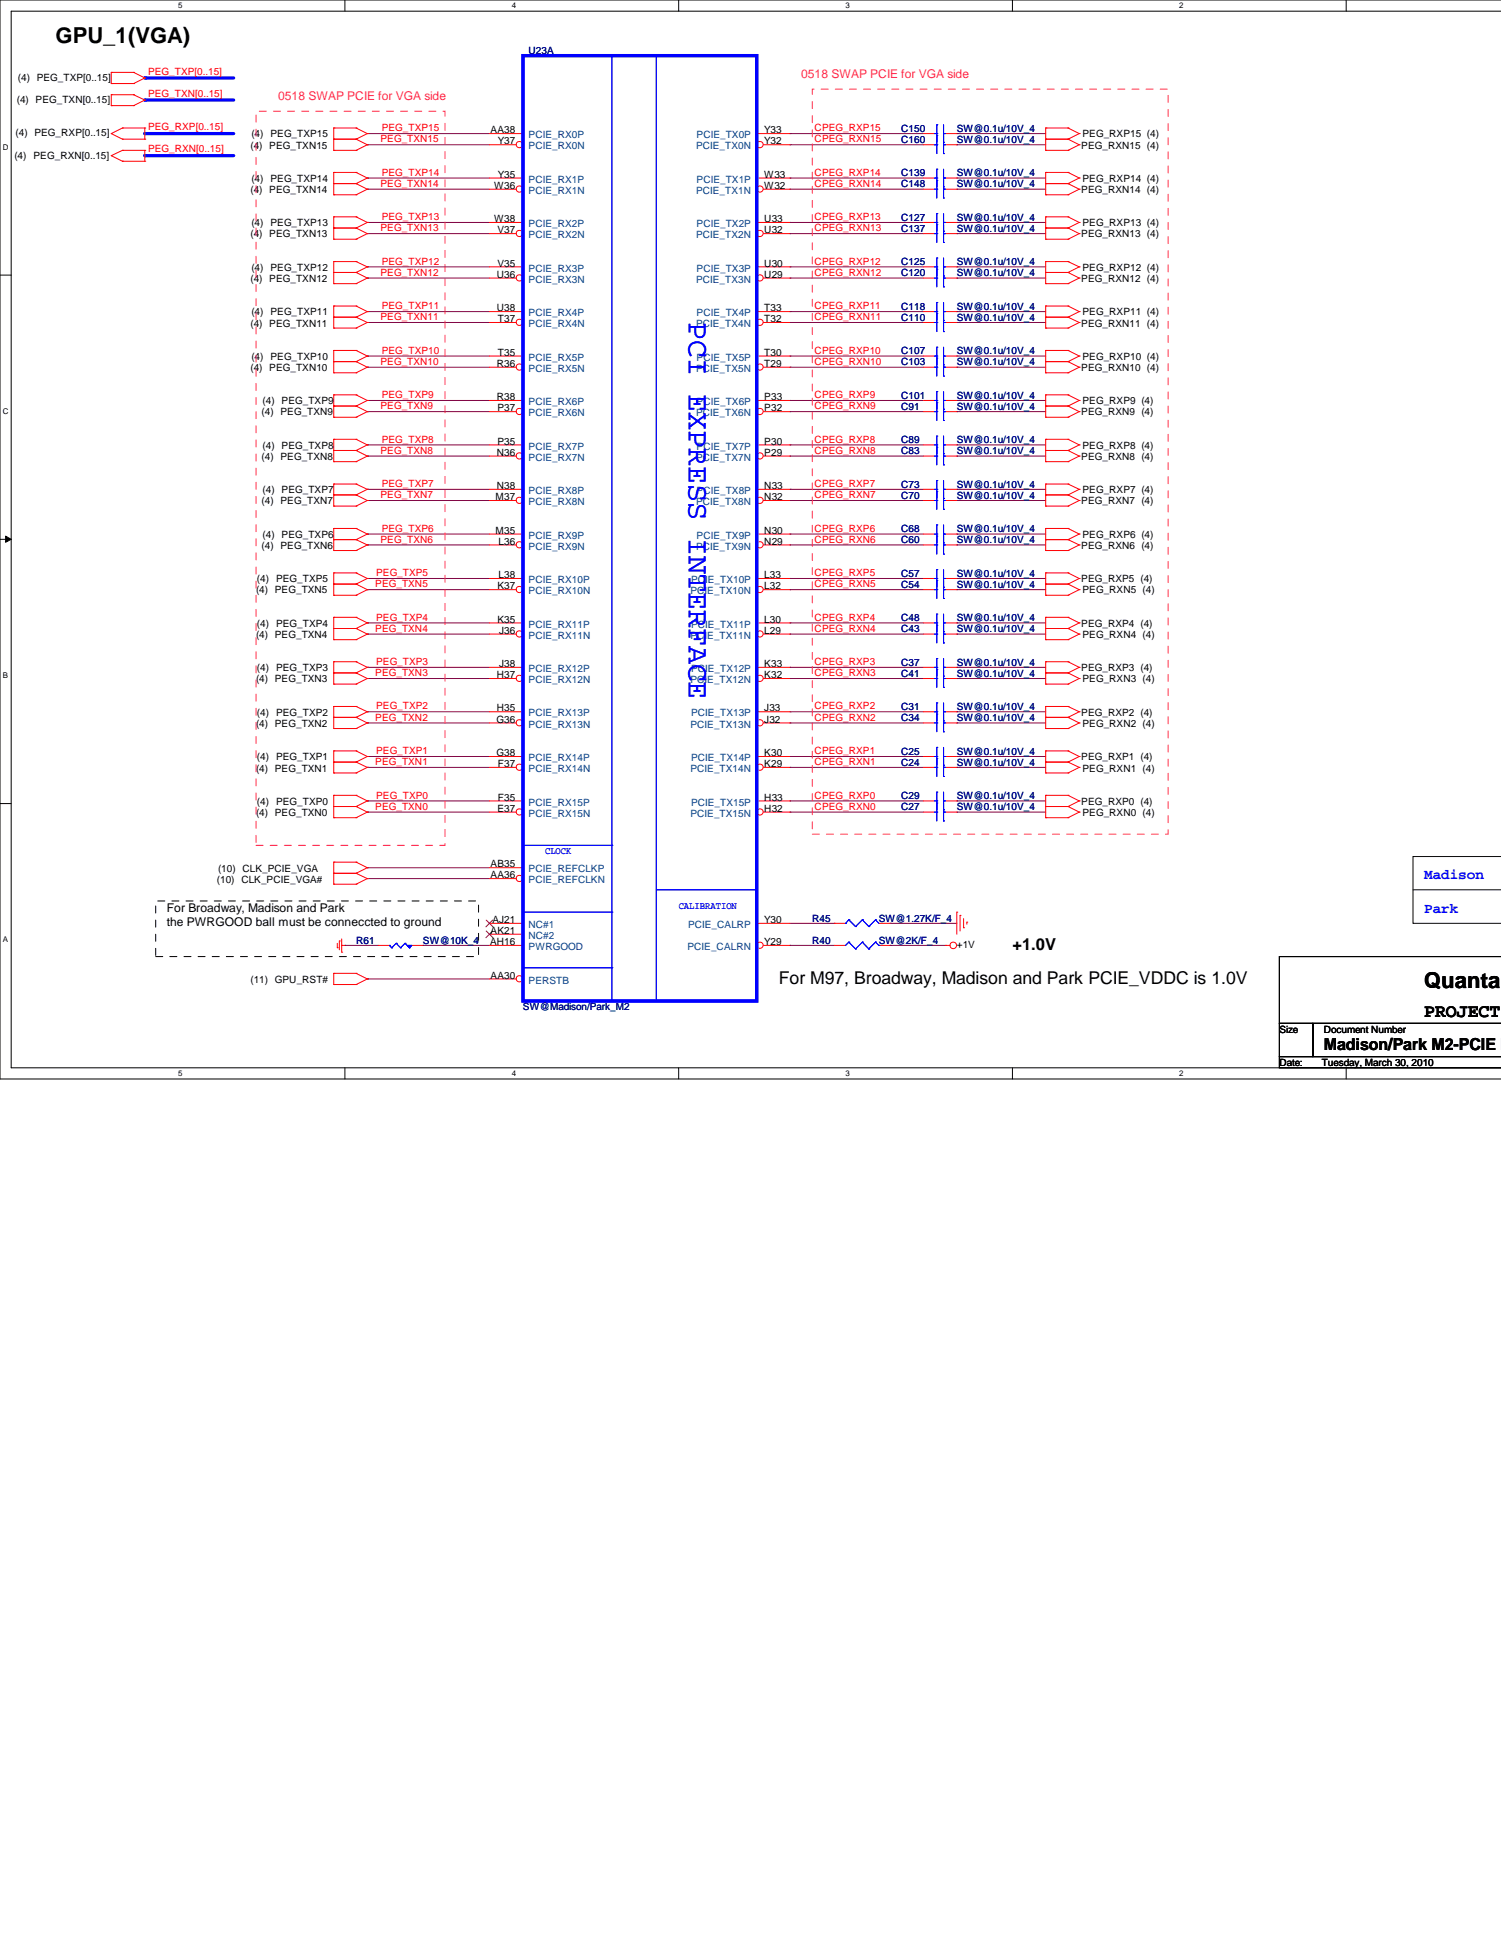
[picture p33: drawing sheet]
<svg xmlns="http://www.w3.org/2000/svg" width="216mm" height="279mm" viewBox="0 0 216 279" stroke-linecap="round" stroke-linejoin="round" font-family="sans-serif">
<defs><g id="words">
<text font-size="4.3" fill="#00f" x="99.1" y="46.4" transform="rotate(90 99.1 46.4)">PCI EXPRESS INTERFACE</text>
<g font-size="3.2">
<text x="8" y="6.2">GPU_1(VGA)</text>
<text x="204.9" y="142.2">Quanta C</text>
</g>
<text font-size="2.7" x="204.9" y="146.3">PROJECT</text>
<text font-size="2.5" x="112" y="141.5">For M97, Broadway, Madison and Park PCIE_VDDC is 1.0V</text>
<g font-size="2.4">
<text x="145.6" y="136.6">+1.0V</text>
<text x="190.4" y="151">Madison/Park M2-PCIE I/</text>
</g>
<g font-size="2.1" fill="#00f">
<text x="204.9" y="126.5">Madison</text>
<text x="204.9" y="131.3">Park</text>
</g>
<g font-size="1.7" fill="#ff0080">
<text x="115.2" y="11.2">0518 SWAP PCIE for VGA side</text>
<text x="40" y="14.4">0518 SWAP PCIE for VGA side</text>
</g>
<g font-size="1.7">
<text x="24" y="131.2">For Broadway, Madison and Park</text>
<text x="24" y="133.3">the PWRGOOD ball must be conneccted to ground</text>
</g>
<g font-size="1.4">
<text x="2.6" y="11.6">(4) PEG_TXP[0..15]</text>
<text x="2.4" y="14.8">(4) PEG_TXN[0..15]</text>
<text x="2.1" y="22.8">(4) PEG_RXN[0..15]</text>
<text x="2.2" y="19.6">(4) PEG_RXP[0..15]</text>
<text x="36" y="21.4">(4) PEG_TXN15</text>
<text x="36.2" y="19.8">(4) PEG_TXP15</text>
<text x="70.6" y="19.2">AA38</text>
<text x="71.6" y="20.8">Y37</text>
<text x="109.9" y="20.8">Y32</text>
<text x="109.9" y="19.2">Y33</text>
<text x="155.5" y="21.4">PEG_RXN15 (4)</text>
<text x="155.7" y="19.8">PEG_RXP15 (4)</text>
<text x="36" y="27.8">(4) PEG_TXN14</text>
<text x="36.2" y="26.2">(4) PEG_TXP14</text>
<text x="71.1" y="27.2">W36</text>
<text x="71.6" y="25.6">Y35</text>
<text x="109.9" y="27.2">W32</text>
<text x="109.9" y="25.6">W33</text>
<text x="155.5" y="27.8">PEG_RXN14 (4)</text>
<text x="155.7" y="26.2">PEG_RXP14 (4)</text>
<text x="36" y="34.2">(4) PEG_TXN13</text>
<text x="36.2" y="32.6">(4) PEG_TXP13</text>
<text x="71.1" y="32">W38</text>
<text x="71.5" y="33.6">V37</text>
<text x="109.9" y="33.6">U32</text>
<text x="109.9" y="32">U33</text>
<text x="155.5" y="34.2">PEG_RXN13 (4)</text>
<text x="155.7" y="32.6">PEG_RXP13 (4)</text>
<text x="36" y="40.6">(4) PEG_TXN12</text>
<text x="36.2" y="39">(4) PEG_TXP12</text>
<text x="71.5" y="40">U36</text>
<text x="71.5" y="38.4">V35</text>
<text x="109.9" y="40">U29</text>
<text x="109.9" y="38.4">U30</text>
<text x="155.5" y="40.6">PEG_RXN12 (4)</text>
<text x="155.7" y="39">PEG_RXP12 (4)</text>
<text x="36" y="47">(4) PEG_TXN11</text>
<text x="36.2" y="45.4">(4) PEG_TXP11</text>
<text x="71.5" y="44.8">U38</text>
<text x="71.6" y="46.4">T37</text>
<text x="109.9" y="46.4">T32</text>
<text x="109.9" y="44.8">T33</text>
<text x="155.5" y="47">PEG_RXN11 (4)</text>
<text x="155.7" y="45.4">PEG_RXP11 (4)</text>
<text x="36" y="53.4">(4) PEG_TXN10</text>
<text x="36.2" y="51.8">(4) PEG_TXP10</text>
<text x="71.5" y="52.8">R36</text>
<text x="71.6" y="51.2">T35</text>
<text x="109.9" y="52.8">T29</text>
<text x="109.9" y="51.2">T30</text>
<text x="155.5" y="53.4">PEG_RXN10 (4)</text>
<text x="155.7" y="51.8">PEG_RXP10 (4)</text>
<text x="37.6" y="59.8">(4) PEG_TXN9</text>
<text x="37.8" y="58.2">(4) PEG_TXP9</text>
<text x="71.5" y="57.6">R38</text>
<text x="71.5" y="59.2">P37</text>
<text x="109.9" y="59.2">P32</text>
<text x="109.9" y="57.6">P33</text>
<text x="155.5" y="59.8">PEG_RXN9 (4)</text>
<text x="155.7" y="58.2">PEG_RXP9 (4)</text>
<text x="37.8" y="64.6">(4) PEG_TXP8</text>
<text x="71.5" y="65.6">N36</text>
<text x="71.5" y="64">P35</text>
<text x="109.9" y="65.6">P29</text>
<text x="109.9" y="64">P30</text>
<text x="155.7" y="64.6">PEG_RXP8 (4)</text>
<text x="37.6" y="66.2">(4) PEG_TXN8</text>
<text x="37.8" y="71">(4) PEG_TXP7</text>
<text x="71.3" y="72">M37</text>
<text x="71.5" y="70.4">N38</text>
<text x="109.9" y="72">N32</text>
<text x="109.9" y="70.4">N33</text>
<text x="155.5" y="66.2">PEG_RXN8 (4)</text>
<text x="155.7" y="71">PEG_RXP7 (4)</text>
<text x="37.6" y="72.6">(4) PEG_TXN7</text>
<text x="37.8" y="77.4">(4) PEG_TXP6</text>
<text x="71.3" y="76.8">M35</text>
<text x="109.9" y="76.8">N30</text>
<text x="155.5" y="72.6">PEG_RXN7 (4)</text>
<text x="155.7" y="77.4">PEG_RXP6 (4)</text>
<text x="37" y="83.8">(4) PEG_TXP5</text>
<text x="37.6" y="79">(4) PEG_TXN6</text>
<text x="71.7" y="83.2">L38</text>
<text x="71.7" y="78.4">L36</text>
<text x="109.9" y="83.2">L33</text>
<text x="109.9" y="78.4">N29</text>
<text x="155.5" y="79">PEG_RXN6 (4)</text>
<text x="155.5" y="83.8">PEG_RXP5 (4)</text>
<text x="36.8" y="85.4">(4) PEG_TXN5</text>
<text x="71.5" y="84.8">K37</text>
<text x="71.5" y="89.6">K35</text>
<text x="109.9" y="84.8">L32</text>
<text x="109.9" y="89.6">L30</text>
<text x="155.7" y="85.4">PEG_RXN5 (4)</text>
<text x="36.8" y="91.8">(4) PEG_TXN4</text>
<text x="37" y="90.2">(4) PEG_TXP4</text>
<text x="71.8" y="91.2">J36</text>
<text x="71.8" y="96">J38</text>
<text x="109.9" y="91.2">L29</text>
<text x="109.9" y="96">K33</text>
<text x="155.5" y="90.2">PEG_RXP4 (4)</text>
<text x="155.7" y="91.8">PEG_RXN4 (4)</text>
<text x="36.8" y="98.2">(4) PEG_TXN3</text>
<text x="37" y="96.6">(4) PEG_TXP3</text>
<text x="71.5" y="97.6">H37</text>
<text x="109.9" y="97.6">K32</text>
<text x="155.5" y="96.6">PEG_RXP3 (4)</text>
<text x="155.7" y="98.2">PEG_RXN3 (4)</text>
<text x="36.8" y="104.6">(4) PEG_TXN2</text>
<text x="37" y="103">(4) PEG_TXP2</text>
<text x="71.4" y="104">G36</text>
<text x="71.5" y="102.4">H35</text>
<text x="109.9" y="104">J32</text>
<text x="109.9" y="102.4">J33</text>
<text x="155.5" y="103">PEG_RXP2 (4)</text>
<text x="155.7" y="104.6">PEG_RXN2 (4)</text>
<text x="36.8" y="111">(4) PEG_TXN1</text>
<text x="37" y="109.4">(4) PEG_TXP1</text>
<text x="71.4" y="108.8">G38</text>
<text x="71.6" y="110.4">F37</text>
<text x="109.9" y="110.4">K29</text>
<text x="109.9" y="108.8">K30</text>
<text x="155.5" y="109.4">PEG_RXP1 (4)</text>
<text x="155.7" y="111">PEG_RXN1 (4)</text>
<text x="36.8" y="117.4">(4) PEG_TXN0</text>
<text x="37" y="115.8">(4) PEG_TXP0</text>
<text x="71.5" y="116.8">E37</text>
<text x="71.6" y="115.2">F35</text>
<text x="109.9" y="116.8">H32</text>
<text x="109.9" y="115.2">H33</text>
<text x="155.5" y="115.8">PEG_RXP0 (4)</text>
<text x="155.7" y="117.4">PEG_RXN0 (4)</text>
<text x="31.4" y="125.4">(10) CLK_PCIE_VGA</text>
<text x="70.6" y="124.8">AB35</text>
<text x="31.2" y="127">(10) CLK_PCIE_VGA#</text>
<text x="70.6" y="126.4">AA36</text>
<text x="70.5" y="136">AH16</text>
<text x="70.6" y="134.4">AK21</text>
<text x="70.8" y="132.8">AJ21</text>
<text x="109.9" y="136">Y29</text>
<text x="109.9" y="132.8">Y30</text>
<text x="137.6" y="136.4">+1V</text>
<text x="36" y="141.4">(11) GPU_RST#</text>
<text x="70.6" y="140.8">AA30</text>
<text x="184" y="148.6">Size</text>
<text x="190.4" y="148.6">Document Number</text>
<text x="184" y="153.4">Date:</text>
<text x="190.1" y="153.4">Tuesday, March 30, 2010</text>
</g>
<g font-size="1.4" fill="#f00">
<text x="21.3" y="10.8">PEG_TXP[0..15]</text>
<text x="21.3" y="13.9">PEG_TXN[0..15]</text>
<text x="21.3" y="21.9">PEG_RXN[0..15]</text>
<text x="21.3" y="18.8">PEG_RXP[0..15]</text>
<text x="54.7" y="20.5">PEG_TXN15</text>
<text x="54.9" y="18.9">PEG_TXP15</text>
<text x="117.2" y="18.9">CPEG_RXP15</text>
<text x="117.2" y="20.5">CPEG_RXN15</text>
<text x="54.7" y="26.9">PEG_TXN14</text>
<text x="54.9" y="25.3">PEG_TXP14</text>
<text x="117.2" y="25.3">CPEG_RXP14</text>
<text x="117.2" y="26.9">CPEG_RXN14</text>
<text x="54.7" y="33.3">PEG_TXN13</text>
<text x="54.9" y="31.7">PEG_TXP13</text>
<text x="117.2" y="31.7">CPEG_RXP13</text>
<text x="117.2" y="33.3">CPEG_RXN13</text>
<text x="54.7" y="39.7">PEG_TXN12</text>
<text x="54.9" y="38.1">PEG_TXP12</text>
<text x="117.2" y="39.7">CPEG_RXN12</text>
<text x="117.2" y="38.1">CPEG_RXP12</text>
<text x="54.7" y="46.1">PEG_TXN11</text>
<text x="54.9" y="44.5">PEG_TXP11</text>
<text x="117.2" y="44.5">CPEG_RXP11</text>
<text x="117.2" y="46.1">CPEG_RXN11</text>
<text x="54.7" y="52.5">PEG_TXN10</text>
<text x="54.9" y="50.9">PEG_TXP10</text>
<text x="117.2" y="52.5">CPEG_RXN10</text>
<text x="117.2" y="50.9">CPEG_RXP10</text>
<text x="54.7" y="58.9">PEG_TXN9</text>
<text x="54.9" y="57.3">PEG_TXP9</text>
<text x="117.2" y="57.3">CPEG_RXP9</text>
<text x="117.2" y="58.9">CPEG_RXN9</text>
<text x="54.7" y="65.3">PEG_TXN8</text>
<text x="54.9" y="63.7">PEG_TXP8</text>
<text x="117.2" y="65.3">CPEG_RXN8</text>
<text x="117.2" y="63.7">CPEG_RXP8</text>
<text x="54.7" y="71.7">PEG_TXN7</text>
<text x="54.9" y="70.1">PEG_TXP7</text>
<text x="117.2" y="70.1">CPEG_RXP7</text>
<text x="117.2" y="71.7">CPEG_RXN7</text>
<text x="54.9" y="76.5">PEG_TXP6</text>
<text x="117.2" y="76.5">CPEG_RXP6</text>
<text x="54.1" y="82.9">PEG_TXP5</text>
<text x="54.7" y="78.1">PEG_TXN6</text>
<text x="117.2" y="82.9">CPEG_RXP5</text>
<text x="117.2" y="78.1">CPEG_RXN6</text>
<text x="54" y="84.5">PEG_TXN5</text>
<text x="54.1" y="89.3">PEG_TXP4</text>
<text x="117.2" y="84.5">CPEG_RXN5</text>
<text x="117.2" y="89.3">CPEG_RXP4</text>
<text x="54" y="90.9">PEG_TXN4</text>
<text x="54.1" y="95.7">PEG_TXP3</text>
<text x="117.2" y="90.9">CPEG_RXN4</text>
<text x="117.2" y="95.7">CPEG_RXP3</text>
<text x="54" y="97.3">PEG_TXN3</text>
<text x="117.2" y="97.3">CPEG_RXN3</text>
<text x="54" y="103.7">PEG_TXN2</text>
<text x="54.1" y="102.1">PEG_TXP2</text>
<text x="117.2" y="102.1">CPEG_RXP2</text>
<text x="117.2" y="103.7">CPEG_RXN2</text>
<text x="54" y="110.1">PEG_TXN1</text>
<text x="54.1" y="108.5">PEG_TXP1</text>
<text x="117.2" y="110.1">CPEG_RXN1</text>
<text x="117.2" y="108.5">CPEG_RXP1</text>
<text x="54" y="116.5">PEG_TXN0</text>
<text x="54.1" y="114.9">PEG_TXP0</text>
<text x="117.2" y="114.9">CPEG_RXP0</text>
<text x="117.2" y="116.5">CPEG_RXN0</text>
</g>
<g font-size="1.4" fill="#000080">
<text x="76" y="7.7">U23A</text>
<text x="129.6" y="20.6">C160</text>
<text x="129.6" y="19">C150</text>
<text x="137.6" y="20.6">SW@0.1u/10V_4</text>
<text x="137.6" y="19">SW@0.1u/10V_4</text>
<text x="129.6" y="25.4">C139</text>
<text x="129.6" y="27">C148</text>
<text x="137.6" y="25.4">SW@0.1u/10V_4</text>
<text x="137.6" y="27">SW@0.1u/10V_4</text>
<text x="129.6" y="33.4">C137</text>
<text x="129.6" y="31.8">C127</text>
<text x="137.6" y="33.4">SW@0.1u/10V_4</text>
<text x="137.6" y="31.8">SW@0.1u/10V_4</text>
<text x="129.6" y="38.2">C125</text>
<text x="129.6" y="39.8">C120</text>
<text x="137.6" y="38.2">SW@0.1u/10V_4</text>
<text x="137.6" y="39.8">SW@0.1u/10V_4</text>
<text x="129.6" y="46.2">C110</text>
<text x="129.6" y="44.6">C118</text>
<text x="137.6" y="46.2">SW@0.1u/10V_4</text>
<text x="137.6" y="44.6">SW@0.1u/10V_4</text>
<text x="129.6" y="52.6">C103</text>
<text x="129.6" y="51">C107</text>
<text x="137.6" y="52.6">SW@0.1u/10V_4</text>
<text x="137.6" y="51">SW@0.1u/10V_4</text>
<text x="129.6" y="57.4">C101</text>
<text x="129.6" y="59">C91</text>
<text x="137.6" y="57.4">SW@0.1u/10V_4</text>
<text x="137.6" y="59">SW@0.1u/10V_4</text>
<text x="129.6" y="63.8">C89</text>
<text x="129.6" y="65.4">C83</text>
<text x="137.6" y="63.8">SW@0.1u/10V_4</text>
<text x="137.6" y="65.4">SW@0.1u/10V_4</text>
<text x="129.6" y="70.2">C73</text>
<text x="129.6" y="71.8">C70</text>
<text x="137.6" y="70.2">SW@0.1u/10V_4</text>
<text x="137.6" y="71.8">SW@0.1u/10V_4</text>
<text x="129.6" y="76.6">C68</text>
<text x="137.6" y="76.6">SW@0.1u/10V_4</text>
<text x="129.6" y="78.2">C60</text>
<text x="129.6" y="83">C57</text>
<text x="137.6" y="78.2">SW@0.1u/10V_4</text>
<text x="137.6" y="83">SW@0.1u/10V_4</text>
<text x="129.6" y="89.4">C48</text>
<text x="129.6" y="84.6">C54</text>
<text x="137.6" y="89.4">SW@0.1u/10V_4</text>
<text x="137.6" y="84.6">SW@0.1u/10V_4</text>
<text x="129.6" y="91">C43</text>
<text x="129.6" y="95.8">C37</text>
<text x="137.6" y="91">SW@0.1u/10V_4</text>
<text x="137.6" y="95.8">SW@0.1u/10V_4</text>
<text x="129.6" y="97.4">C41</text>
<text x="137.6" y="97.4">SW@0.1u/10V_4</text>
<text x="129.6" y="103.8">C34</text>
<text x="129.6" y="102.2">C31</text>
<text x="137.6" y="103.8">SW@0.1u/10V_4</text>
<text x="137.6" y="102.2">SW@0.1u/10V_4</text>
<text x="129.6" y="108.6">C25</text>
<text x="129.6" y="110.2">C24</text>
<text x="137.6" y="108.6">SW@0.1u/10V_4</text>
<text x="137.6" y="110.2">SW@0.1u/10V_4</text>
<text x="129.6" y="116.6">C27</text>
<text x="129.6" y="115">C29</text>
<text x="137.6" y="116.6">SW@0.1u/10V_4</text>
<text x="137.6" y="115">SW@0.1u/10V_4</text>
<text x="51.2" y="135.8">R61</text>
<text x="60.8" y="135.8">SW@10K_4</text>
<text x="116.8" y="132.6">R45</text>
<text x="116.8" y="135.8">R40</text>
<text x="126.4" y="132.6">SW@1.27K/F_4</text>
<text x="126.4" y="135.8">SW@2K/F_4</text>
<text x="75.2" y="145.4">SW@Madison/Park_M2</text>
</g>
<g font-size="1.4" fill="#004080">
<text x="76" y="21.5">PCIE_RX0N</text>
<text x="76" y="19.9">PCIE_RX0P</text>
<text x="100.1" y="21.5">PCIE_TX0N</text>
<text x="100.2" y="19.9">PCIE_TX0P</text>
<text x="76" y="27.9">PCIE_RX1N</text>
<text x="76" y="26.3">PCIE_RX1P</text>
<text x="100.1" y="27.9">PCIE_TX1N</text>
<text x="100.2" y="26.3">PCIE_TX1P</text>
<text x="76" y="34.3">PCIE_RX2N</text>
<text x="76" y="32.7">PCIE_RX2P</text>
<text x="100.1" y="34.3">PCIE_TX2N</text>
<text x="100.2" y="32.7">PCIE_TX2P</text>
<text x="76" y="40.7">PCIE_RX3N</text>
<text x="76" y="39.1">PCIE_RX3P</text>
<text x="100.1" y="40.7">PCIE_TX3N</text>
<text x="100.2" y="39.1">PCIE_TX3P</text>
<text x="76" y="47.1">PCIE_RX4N</text>
<text x="76" y="45.5">PCIE_RX4P</text>
<text x="100.1" y="47.1">PCIE_TX4N</text>
<text x="100.2" y="45.5">PCIE_TX4P</text>
<text x="76" y="53.5">PCIE_RX5N</text>
<text x="76" y="51.9">PCIE_RX5P</text>
<text x="100.1" y="53.5">PCIE_TX5N</text>
<text x="100.2" y="51.9">PCIE_TX5P</text>
<text x="76" y="59.9">PCIE_RX6N</text>
<text x="76" y="58.3">PCIE_RX6P</text>
<text x="100.1" y="59.9">PCIE_TX6N</text>
<text x="100.2" y="58.3">PCIE_TX6P</text>
<text x="76" y="64.7">PCIE_RX7P</text>
<text x="100.2" y="64.7">PCIE_TX7P</text>
<text x="76" y="66.3">PCIE_RX7N</text>
<text x="76" y="71.1">PCIE_RX8P</text>
<text x="100.1" y="66.3">PCIE_TX7N</text>
<text x="100.2" y="71.1">PCIE_TX8P</text>
<text x="76" y="72.7">PCIE_RX8N</text>
<text x="76" y="77.5">PCIE_RX9P</text>
<text x="100.1" y="72.7">PCIE_TX8N</text>
<text x="100.2" y="77.5">PCIE_TX9P</text>
<text x="76" y="83.9">PCIE_RX10P</text>
<text x="76" y="79.1">PCIE_RX9N</text>
<text x="99.4" y="83.9">PCIE_TX10P</text>
<text x="100.1" y="79.1">PCIE_TX9N</text>
<text x="76" y="85.5">PCIE_RX10N</text>
<text x="99.3" y="85.5">PCIE_TX10N</text>
<text x="76" y="91.9">PCIE_RX11N</text>
<text x="76" y="90.3">PCIE_RX11P</text>
<text x="99.3" y="91.9">PCIE_TX11N</text>
<text x="99.4" y="90.3">PCIE_TX11P</text>
<text x="76" y="98.3">PCIE_RX12N</text>
<text x="76" y="96.7">PCIE_RX12P</text>
<text x="99.3" y="98.3">PCIE_TX12N</text>
<text x="99.4" y="96.7">PCIE_TX12P</text>
<text x="76" y="104.7">PCIE_RX13N</text>
<text x="76" y="103.1">PCIE_RX13P</text>
<text x="99.3" y="104.7">PCIE_TX13N</text>
<text x="99.4" y="103.1">PCIE_TX13P</text>
<text x="76" y="111.1">PCIE_RX14N</text>
<text x="76" y="109.5">PCIE_RX14P</text>
<text x="99.3" y="111.1">PCIE_TX14N</text>
<text x="99.4" y="109.5">PCIE_TX14P</text>
<text x="76" y="117.5">PCIE_RX15N</text>
<text x="76" y="115.9">PCIE_RX15P</text>
<text x="99.3" y="117.5">PCIE_TX15N</text>
<text x="99.4" y="115.9">PCIE_TX15P</text>
<text x="76" y="125.5">PCIE_REFCLKP</text>
<text x="76" y="127.1">PCIE_REFCLKN</text>
<text x="76" y="133.5">NC#1</text>
<text x="76" y="135.1">NC#2</text>
<text x="76" y="136.7">PWRGOOD</text>
<text x="98.9" y="136.7">PCIE_CALRN</text>
<text x="99" y="133.5">PCIE_CALRP</text>
<text x="76" y="141.5">PERSTB</text>
</g>
<g font-size="1.4" fill="#00f">
<text x="78.4" y="122.8">CLOCK</text>
<text x="97.6" y="130.8">CALIBRATION</text>
</g>
<g font-size="1.1">
<text x="25.6" y="1.1">5</text>
<text x="73.6" y="1.1">4</text>
<text x="121.6" y="1.1">3</text>
<text x="169.6" y="1.1">2</text>
<text x=".4" y="21.5">D</text>
<text x=".4" y="59.5">C</text>
<text x=".4" y="97.5">B</text>
<text x=".4" y="135.6">A</text>
<text x="25.6" y="154.8">5</text>
<text x="73.6" y="154.8">4</text>
<text x="121.6" y="154.8">3</text>
<text x="169.6" y="154.8">2</text>
</g>
</g></defs>
<path d="M215.9 0h-215.9v155.2h215.9M215.9 1.6h-214.3v152h214.3" fill="none" stroke="#000" stroke-width=".14"/>
<g fill="#fff">
<path d="M25.6 .2h.6v1.2h-.6z"/>
<path d="M25.6 153.8h.6v1.2h-.6z"/>
</g>
<path d="M49.6 0v1.6M49.6 153.6v1.6" fill="none" stroke="#000" stroke-width=".14"/>
<g fill="#fff">
<path d="M73.6 .2h.6v1.2h-.6z"/>
<path d="M73.6 153.8h.6v1.2h-.6z"/>
</g>
<path d="M97.6 0v1.6M97.6 153.6v1.6" fill="none" stroke="#000" stroke-width=".14"/>
<g fill="#fff">
<path d="M121.6 .2h.6v1.2h-.6z"/>
<path d="M121.6 153.8h.6v1.2h-.6z"/>
</g>
<path d="M145.6 0v1.6M145.6 153.6v1.6" fill="none" stroke="#000" stroke-width=".14"/>
<g fill="#fff">
<path d="M169.6 .2h.6v1.2h-.6z"/>
<path d="M169.6 153.8h.6v1.2h-.6z"/>
</g>
<path d="M193.6 0v1.6M193.6 153.6v1.6" fill="none" stroke="#000" stroke-width=".14"/>
<g fill="#fff">
<path d="M.4 20.6h.8v1.2h-.8z"/>
<path d="M.4 58.5h.8v1.2h-.8z"/>
</g>
<path d="M0 39.6h1.6" fill="none" stroke="#000" stroke-width=".14"/>
<path d="M.4 96.6h.7v1.1h-.7z" fill="#fff"/>
<path d="M0 77.6h1.6M.8 77.1l.8 .5-.8 .4z" fill="none" stroke="#000" stroke-width=".14"/>
<path d="M.8 77.1l.8 .5-.8 .4z" fill="#000"/>
<path d="M.4 134.6h.7v1.2h-.7z" fill="#fff"/>
<path d="M0 115.6h1.6" fill="none" stroke="#000" stroke-width=".14"/>
<g fill="none" stroke="#800040" stroke-width=".14">
<path d="M52.8 19.2h.1M52.8 19.2h17.6M137.6 19.2h.1M137.6 19.2h12.8M52.8 20.8h.1M52.8 32h.1M52.8 33.6h.1M52.8 25.6h.1M52.8 27.2h.1M52.8 38.4h.1M52.8 20.8h17.6M52.8 32h17.6"/>
<path d="M52.8 33.6h17.6M52.8 25.6h17.6M52.8 27.2h17.6M52.8 38.4h17.6M137.6 20.8h.1M137.6 27.2h.1M137.6 25.6h.1M137.6 33.6h.1M137.6 32h.1M137.6 38.4h.1M137.6 20.8h12.8M137.6 32h12.8"/>
<path d="M137.6 33.6h12.8M137.6 25.6h12.8M137.6 27.2h12.8M137.6 38.4h12.8M52.8 51.2h.1M52.8 57.6h.1M52.8 46.4h.1M52.8 40h.1M52.8 52.8h.1M52.8 59.2h.1M52.8 44.8h.1M52.8 51.2h17.6"/>
<path d="M52.8 57.6h17.6M52.8 46.4h17.6M52.8 40h17.6M52.8 52.8h17.6M52.8 59.2h17.6M52.8 44.8h17.6M137.6 40h.1M137.6 46.4h.1M137.6 44.8h.1M137.6 59.2h.1M137.6 52.8h.1M137.6 57.6h.1"/>
<path d="M137.6 51.2h.1M137.6 51.2h12.8M137.6 57.6h12.8M137.6 46.4h12.8M137.6 40h12.8M137.6 52.8h12.8M137.6 59.2h12.8M137.6 44.8h12.8M52.8 70.4h.1M52.8 76.8h.1M52.8 72h.1M52.8 65.6h.1"/>
<path d="M52.8 64h.1M52.8 78.4h.1M52.8 70.4h17.6M52.8 76.8h17.6M52.8 72h17.6M52.8 65.6h17.6M52.8 64h17.6M52.8 78.4h17.6M137.6 65.6h.1M137.6 64h.1M137.6 72h.1M137.6 70.4h.1"/>
<path d="M137.6 78.4h.1M137.6 76.8h.1M137.6 70.4h12.8M137.6 76.8h12.8M137.6 72h12.8M137.6 65.6h12.8M137.6 64h12.8M137.6 78.4h12.8M52.8 97.6h.1M52.8 91.2h.1M52.8 83.2h.1M52.8 84.8h.1"/>
<path d="M52.8 96h.1M52.8 89.6h.1M52.8 97.6h17.6M52.8 91.2h17.6M52.8 83.2h17.6M52.8 84.8h17.6M52.8 96h17.6M52.8 89.6h17.6M137.6 91.2h.1M137.6 84.8h.1M137.6 97.6h.1M137.6 83.2h.1"/>
<path d="M137.6 96h.1M137.6 89.6h.1M137.6 97.6h12.8M137.6 91.2h12.8M137.6 83.2h12.8M137.6 84.8h12.8M137.6 96h12.8M137.6 89.6h12.8M52.8 104h.1M52.8 115.2h.1M52.8 110.4h.1M52.8 102.4h.1"/>
<path d="M52.8 108.8h.1M52.8 116.8h.1M52.8 104h17.6M52.8 115.2h17.6M52.8 110.4h17.6M52.8 102.4h17.6M52.8 108.8h17.6M52.8 116.8h17.6M137.6 108.8h.1M137.6 102.4h.1M137.6 104h.1M137.6 116.8h.1"/>
<path d="M137.6 110.4h.1M137.6 115.2h.1M137.6 104h12.8M137.6 115.2h12.8M137.6 110.4h12.8M137.6 102.4h12.8M137.6 108.8h12.8M137.6 116.8h12.8"/>
</g>
<path d="M20.8 11.2h12.8" fill="none" stroke="#00f" stroke-width=".47"/>
<circle cx="20.8" cy="11.2" r=".23" fill="#00f"/>
<path d="M20.8 14.4h12.8" fill="none" stroke="#00f" stroke-width=".47"/>
<circle cx="20.8" cy="14.4" r=".23" fill="#00f"/>
<path d="M20.8 22.4h12.8" fill="none" stroke="#00f" stroke-width=".47"/>
<circle cx="20.8" cy="22.4" r=".23" fill="#00f"/>
<path d="M20.8 19.2h12.8" fill="none" stroke="#00f" stroke-width=".47"/>
<circle cx="20.8" cy="19.2" r=".23" fill="#00f"/>
<g fill="none" stroke="#800040" stroke-width=".14">
<path d="M113.6 19.2h.1M113.6 19.2h19.2M113.6 20.8h.1M113.6 25.6h.1M113.6 27.2h.1M113.6 32h.1M113.6 33.6h.1M113.6 38.4h.1M113.6 20.8h19.2M113.6 25.6h19.2M113.6 27.2h19.2M113.6 32h19.2"/>
<path d="M113.6 33.6h19.2M113.6 38.4h19.2M113.6 40h.1M113.6 44.8h.1M113.6 46.4h.1M113.6 57.6h.1M113.6 59.2h.1M113.6 52.8h.1M113.6 51.2h.1M113.6 40h19.2M113.6 44.8h19.2M113.6 46.4h19.2"/>
<path d="M113.6 57.6h19.2M113.6 59.2h19.2M113.6 52.8h19.2M113.6 51.2h19.2M113.6 65.6h.1M113.6 64h.1M113.6 70.4h.1M113.6 72h.1M113.6 78.4h.1M113.6 76.8h.1M113.6 65.6h19.2M113.6 64h19.2"/>
<path d="M113.6 70.4h19.2M113.6 72h19.2M113.6 78.4h19.2M113.6 76.8h19.2M113.6 91.2h.1M113.6 83.2h.1M113.6 97.6h.1M113.6 84.8h.1M113.6 96h.1M113.6 89.6h.1M113.6 91.2h19.2M113.6 83.2h19.2"/>
<path d="M113.6 97.6h19.2M113.6 84.8h19.2M113.6 96h19.2M113.6 89.6h19.2M113.6 115.2h.1M113.6 110.4h.1M113.6 116.8h.1M113.6 102.4h.1M113.6 108.8h.1M113.6 104h.1M113.6 115.2h19.2M113.6 110.4h19.2"/>
<path d="M113.6 116.8h19.2M113.6 102.4h19.2M113.6 108.8h19.2M113.6 104h19.2M49.6 136h.1M49.6 136h4.8M52.8 124.8h.1M52.8 126.4h.1M52.8 124.8h17.6M52.8 126.4h17.6M60.8 136h.1M60.8 136h9.6"/>
<path d="M113.6 136h.1M113.6 136h6.4M113.6 132.8h6.4M120 132.8h.1M128 132.8h.1M128 136h.1M128 136h8M128 132.8h9.6M52.8 140.8h.1M52.8 140.8h17.6"/>
</g>
<g fill="none" stroke="#f00" stroke-width=".14">
<path d="M16 10.4h.1M16 12h.1M16 13.6h.1M16 15.2h.1M16 19.2h.1M16 12h3.2M16 10.4h3.2M16 10.4v1.6M16 13.6v1.6M16 15.2h3.2M16 13.6h3.2M16 19.2l1.6 .8"/>
<path d="M17.6 18.4h.1M17.6 18.4h3.2M17.6 18.4l-1.6 .8M19.2 12h.1M19.2 10.4h.1M19.2 15.2h.1M19.2 13.6h.1M19.2 10.4l1.6 .8M19.2 13.6l1.6 .8M20.8 11.2h.1M20.8 14.4h.1M20.8 18.4h.1"/>
<path d="M20.8 11.2l-1.6 .8M20.8 14.4l-1.6 .8M20.8 18.4v1.6M48 18.4h.1M48 18.4v3.2M48 18.4h3.2M51.2 18.4h.1M51.2 18.4l1.6 .8M52.8 19.2h.1M52.8 19.2l-1.6 .8M132.8 19.2h1.6M136 19.2h1.6"/>
<path d="M150.4 18.4h.1M150.4 18.4h3.2M150.4 18.4v3.2M153.6 18.4h.1M153.6 18.4l1.6 .8M155.2 19.2h.1M155.2 19.2l-1.6 .8M16 22.4h.1M16 22.4l1.6 .8M17.6 20h.1M17.6 23.2h.1M17.6 21.6h.1"/>
<path d="M17.6 20h3.2M17.6 21.6h3.2M17.6 23.2h3.2M17.6 21.6l-1.6 .8M20.8 20h.1M20.8 23.2h.1M20.8 21.6h.1M20.8 21.6v1.6M48 32.8h.1M48 34.4h.1M48 39.2h.1M48 20h.1"/>
<path d="M48 24.8h.1M48 26.4h.1M48 37.6h.1M48 31.2h.1M48 28h.1M48 21.6h.1M48 24.8v3.2M48 31.2v3.2M48 37.6v3.2M48 34.4h3.2M48 32.8h3.2M48 39.2h3.2"/>
<path d="M48 20h3.2M48 26.4h3.2M48 24.8h3.2M48 37.6h3.2M48 31.2h3.2M48 28h3.2M48 21.6h3.2M51.2 34.4h.1M51.2 32.8h.1M51.2 39.2h.1M51.2 20h.1M51.2 26.4h.1"/>
<path d="M51.2 24.8h.1M51.2 37.6h.1M51.2 31.2h.1M51.2 28h.1M51.2 21.6h.1M51.2 32.8l1.6 .8M51.2 39.2l1.6 .8M51.2 24.8l1.6 .8M51.2 37.6l1.6 .8M51.2 31.2l1.6 .8M51.2 26.4l1.6 .8M51.2 20l1.6 .8"/>
<path d="M52.8 33.6h.1M52.8 25.6h.1M52.8 38.4h.1M52.8 32h.1M52.8 27.2h.1M52.8 20.8h.1M52.8 33.6l-1.6 .8M52.8 25.6l-1.6 .8M52.8 38.4l-1.6 .8M52.8 32l-1.6 .8M52.8 27.2l-1.6 .8M52.8 20.8l-1.6 .8"/>
<path d="M132.8 20.8h1.6M132.8 38.4h1.6M136 20.8h1.6M136 38.4h1.6M150.4 26.4h.1M150.4 28h.1M150.4 37.6h.1M150.4 39.2h.1M150.4 31.2h.1M150.4 32.8h.1M150.4 34.4h.1M150.4 20h.1"/>
<path d="M150.4 21.6h.1M150.4 24.8h.1M150.4 34.4h3.2M150.4 32.8h3.2M150.4 39.2h3.2M150.4 20h3.2M150.4 26.4h3.2M150.4 24.8h3.2M150.4 37.6h3.2M150.4 31.2h3.2M150.4 28h3.2M150.4 21.6h3.2"/>
<path d="M150.4 24.8v3.2M150.4 31.2v3.2M150.4 37.6v3.2M153.6 26.4h.1M153.6 28h.1M153.6 37.6h.1M153.6 39.2h.1M153.6 31.2h.1M153.6 32.8h.1M153.6 34.4h.1M153.6 20h.1M153.6 21.6h.1"/>
<path d="M153.6 24.8h.1M153.6 26.4l1.6 .8M153.6 37.6l1.6 .8M153.6 39.2l1.6 .8M153.6 31.2l1.6 .8M153.6 32.8l1.6 .8M153.6 20l1.6 .8M153.6 24.8l1.6 .8M155.2 27.2h.1M155.2 38.4h.1M155.2 32h.1M155.2 33.6h.1"/>
<path d="M155.2 20.8h.1M155.2 25.6h.1M155.2 27.2l-1.6 .8M155.2 38.4l-1.6 .8M155.2 32l-1.6 .8M155.2 33.6l-1.6 .8M155.2 20.8l-1.6 .8M155.2 25.6l-1.6 .8M48 50.4h.1M48 52h.1M48 40.8h.1M48 56.8h.1"/>
<path d="M48 58.4h.1M48 53.6h.1M48 45.6h.1M48 47.2h.1M48 44h.1M48 52h3.2M48 50.4h3.2M48 44v3.2M48 50.4v3.2M48 56.8v3.2M48 40.8h3.2M48 58.4h3.2"/>
<path d="M48 56.8h3.2M48 53.6h3.2M48 47.2h3.2M48 45.6h3.2M48 44h3.2M51.2 52h.1M51.2 50.4h.1M51.2 40.8h.1M51.2 58.4h.1M51.2 56.8h.1M51.2 53.6h.1M51.2 47.2h.1"/>
<path d="M51.2 45.6h.1M51.2 44h.1M51.2 50.4l1.6 .8M51.2 56.8l1.6 .8M51.2 52l1.6 .8M51.2 58.4l1.6 .8M51.2 45.6l1.6 .8M51.2 44l1.6 .8M52.8 51.2h.1M52.8 40h.1M52.8 57.6h.1M52.8 52.8h.1"/>
<path d="M52.8 59.2h.1M52.8 46.4h.1M52.8 44.8h.1M52.8 51.2l-1.6 .8M52.8 40l-1.6 .8M52.8 57.6l-1.6 .8M52.8 52.8l-1.6 .8M52.8 59.2l-1.6 .8M52.8 46.4l-1.6 .8M52.8 44.8l-1.6 .8M132.8 40h1.6M136 40h1.6"/>
<path d="M150.4 50.4h.1M150.4 52h.1M150.4 58.4h.1M150.4 40.8h.1M150.4 53.6h.1M150.4 44h.1M150.4 45.6h.1M150.4 56.8h.1M150.4 47.2h.1M150.4 52h3.2M150.4 50.4h3.2M150.4 40.8h3.2"/>
<path d="M150.4 58.4h3.2M150.4 56.8h3.2M150.4 53.6h3.2M150.4 47.2h3.2M150.4 45.6h3.2M150.4 44h3.2M150.4 44v3.2M150.4 50.4v3.2M150.4 56.8v3.2M153.6 50.4h.1M153.6 52h.1M153.6 58.4h.1"/>
<path d="M153.6 40.8h.1M153.6 53.6h.1M153.6 44h.1M153.6 45.6h.1M153.6 56.8h.1M153.6 47.2h.1M153.6 50.4l1.6 .8M153.6 58.4l1.6 .8M153.6 52l1.6 .8M153.6 44l1.6 .8M153.6 56.8l1.6 .8M153.6 45.6l1.6 .8"/>
<path d="M155.2 51.2h.1M155.2 59.2h.1M155.2 40h.1M155.2 52.8h.1M155.2 44.8h.1M155.2 57.6h.1M155.2 46.4h.1M155.2 51.2l-1.6 .8M155.2 59.2l-1.6 .8M155.2 40l-1.6 .8M155.2 52.8l-1.6 .8M155.2 44.8l-1.6 .8"/>
<path d="M155.2 57.6l-1.6 .8M155.2 46.4l-1.6 .8M48 77.6h.1M48 79.2h.1M48 64.8h.1M48 66.4h.1M48 69.6h.1M48 71.2h.1M48 63.2h.1M48 60h.1M48 76h.1M48 72.8h.1"/>
<path d="M48 63.2v3.2M48 69.6v3.2M48 76v3.2M48 79.2h3.2M48 77.6h3.2M48 66.4h3.2M48 64.8h3.2M48 71.2h3.2M48 69.6h3.2M48 63.2h3.2M48 60h3.2M48 76h3.2"/>
<path d="M48 72.8h3.2M51.2 79.2h.1M51.2 77.6h.1M51.2 66.4h.1M51.2 64.8h.1M51.2 71.2h.1M51.2 69.6h.1M51.2 63.2h.1M51.2 60h.1M51.2 76h.1M51.2 72.8h.1M51.2 77.6l1.6 .8"/>
<path d="M51.2 64.8l1.6 .8M51.2 69.6l1.6 .8M51.2 63.2l1.6 .8M51.2 76l1.6 .8M51.2 71.2l1.6 .8M52.8 78.4h.1M52.8 65.6h.1M52.8 70.4h.1M52.8 64h.1M52.8 76.8h.1M52.8 72h.1M52.8 78.4l-1.6 .8"/>
<path d="M52.8 65.6l-1.6 .8M52.8 70.4l-1.6 .8M52.8 64l-1.6 .8M52.8 76.8l-1.6 .8M52.8 72l-1.6 .8M150.4 64.8h.1M150.4 63.2h.1M150.4 60h.1M150.4 77.6h.1M150.4 76h.1M150.4 71.2h.1M150.4 72.8h.1"/>
<path d="M150.4 66.4h.1M150.4 69.6h.1M150.4 79.2h.1M150.4 79.2h3.2M150.4 77.6h3.2M150.4 66.4h3.2M150.4 64.8h3.2M150.4 71.2h3.2M150.4 69.6h3.2M150.4 63.2h3.2M150.4 60h3.2M150.4 76h3.2"/>
<path d="M150.4 72.8h3.2M150.4 63.2v3.2M150.4 69.6v3.2M150.4 76v3.2M153.6 64.8h.1M153.6 63.2h.1M153.6 60h.1M153.6 77.6h.1M153.6 76h.1M153.6 71.2h.1M153.6 72.8h.1M153.6 66.4h.1"/>
<path d="M153.6 69.6h.1M153.6 79.2h.1M153.6 76l1.6 .8M153.6 63.2l1.6 .8M153.6 71.2l1.6 .8M153.6 64.8l1.6 .8M153.6 69.6l1.6 .8M153.6 77.6l1.6 .8M155.2 64h.1M155.2 76.8h.1M155.2 72h.1M155.2 65.6h.1"/>
<path d="M155.2 70.4h.1M155.2 78.4h.1M155.2 64l-1.6 .8M155.2 76.8l-1.6 .8M155.2 72l-1.6 .8M155.2 65.6l-1.6 .8M155.2 70.4l-1.6 .8M155.2 78.4l-1.6 .8M48 95.2h.1M48 96.8h.1M48 88.8h.1M48 90.4h.1"/>
<path d="M48 82.4h.1M48 84h.1M48 92h.1M48 98.4h.1M48 85.6h.1M48 82.4v3.2M48 88.8v3.2M48 95.2v3.2M48 96.8h3.2M48 95.2h3.2M48 90.4h3.2M48 88.8h3.2"/>
<path d="M48 84h3.2M48 82.4h3.2M48 92h3.2M48 98.4h3.2M48 85.6h3.2M51.2 96.8h.1M51.2 95.2h.1M51.2 90.4h.1M51.2 88.8h.1M51.2 84h.1M51.2 82.4h.1M51.2 92h.1"/>
<path d="M51.2 98.4h.1M51.2 85.6h.1M51.2 95.2l1.6 .8M51.2 88.8l1.6 .8M51.2 82.4l1.6 .8M51.2 90.4l1.6 .8M51.2 96.8l1.6 .8M51.2 84l1.6 .8M52.8 96h.1M52.8 89.6h.1M52.8 83.2h.1M52.8 91.2h.1"/>
<path d="M52.8 97.6h.1M52.8 84.8h.1M52.8 96l-1.6 .8M52.8 89.6l-1.6 .8M52.8 83.2l-1.6 .8M52.8 91.2l-1.6 .8M52.8 97.6l-1.6 .8M52.8 84.8l-1.6 .8M132.8 91.2h1.6M136 91.2h1.6M150.4 88.8h.1M150.4 90.4h.1"/>
<path d="M150.4 84h.1M150.4 85.6h.1M150.4 96.8h.1M150.4 98.4h.1M150.4 92h.1M150.4 95.2h.1M150.4 82.4h.1M150.4 96.8h3.2M150.4 95.2h3.2M150.4 90.4h3.2M150.4 88.8h3.2M150.4 84h3.2"/>
<path d="M150.4 82.4h3.2M150.4 92h3.2M150.4 98.4h3.2M150.4 85.6h3.2M150.4 82.4v3.2M150.4 88.8v3.2M150.4 95.2v3.2M153.6 88.8h.1M153.6 90.4h.1M153.6 84h.1M153.6 85.6h.1M153.6 96.8h.1"/>
<path d="M153.6 98.4h.1M153.6 92h.1M153.6 95.2h.1M153.6 82.4h.1M153.6 84l1.6 .8M153.6 90.4l1.6 .8M153.6 82.4l1.6 .8M153.6 88.8l1.6 .8M153.6 96.8l1.6 .8M153.6 95.2l1.6 .8M155.2 89.6h.1M155.2 84.8h.1"/>
<path d="M155.2 97.6h.1M155.2 91.2h.1M155.2 96h.1M155.2 83.2h.1M155.2 89.6l-1.6 .8M155.2 84.8l-1.6 .8M155.2 97.6l-1.6 .8M155.2 91.2l-1.6 .8M155.2 96l-1.6 .8M155.2 83.2l-1.6 .8M48 111.2h.1M48 109.6h.1"/>
<path d="M48 103.2h.1M48 101.6h.1M48 114.4h.1M48 116h.1M48 104.8h.1M48 108h.1M48 117.6h.1M48 101.6v3.2M48 108v3.2M48 114.4v3.2M48 109.6h3.2M48 111.2h3.2"/>
<path d="M48 101.6h3.2M48 103.2h3.2M48 116h3.2M48 114.4h3.2M48 104.8h3.2M48 108h3.2M48 117.6h3.2M51.2 109.6h.1M51.2 111.2h.1M51.2 101.6h.1M51.2 103.2h.1M51.2 116h.1"/>
<path d="M51.2 114.4h.1M51.2 104.8h.1M51.2 108h.1M51.2 117.6h.1M51.2 109.6l1.6 .8M51.2 101.6l1.6 .8M51.2 114.4l1.6 .8M51.2 103.2l1.6 .8M51.2 108l1.6 .8M51.2 116l1.6 .8M52.8 110.4h.1M52.8 102.4h.1"/>
<path d="M52.8 115.2h.1M52.8 104h.1M52.8 108.8h.1M52.8 116.8h.1M52.8 110.4l-1.6 .8M52.8 102.4l-1.6 .8M52.8 115.2l-1.6 .8M52.8 104l-1.6 .8M52.8 108.8l-1.6 .8M52.8 116.8l-1.6 .8M150.4 104.8h.1M150.4 103.2h.1"/>
<path d="M150.4 108h.1M150.4 109.6h.1M150.4 101.6h.1M150.4 116h.1M150.4 117.6h.1M150.4 114.4h.1M150.4 111.2h.1M150.4 109.6h3.2M150.4 111.2h3.2M150.4 101.6h3.2M150.4 103.2h3.2M150.4 116h3.2"/>
<path d="M150.4 114.4h3.2M150.4 104.8h3.2M150.4 108h3.2M150.4 117.6h3.2M150.4 101.6v3.2M150.4 108v3.2M150.4 114.4v3.2M153.6 104.8h.1M153.6 103.2h.1M153.6 108h.1M153.6 109.6h.1M153.6 101.6h.1"/>
<path d="M153.6 116h.1M153.6 117.6h.1M153.6 114.4h.1M153.6 111.2h.1M153.6 108l1.6 .8M153.6 116l1.6 .8M153.6 114.4l1.6 .8M153.6 103.2l1.6 .8M153.6 101.6l1.6 .8M153.6 109.6l1.6 .8M155.2 104h.1M155.2 108.8h.1"/>
<path d="M155.2 102.4h.1M155.2 116.8h.1M155.2 115.2h.1M155.2 110.4h.1M155.2 104l-1.6 .8M155.2 108.8l-1.6 .8M155.2 102.4l-1.6 .8M155.2 116.8l-1.6 .8M155.2 115.2l-1.6 .8M155.2 110.4l-1.6 .8M48 124h.1M48 125.6h.1"/>
<path d="M48 127.2h.1M48 124v3.2M48 125.6h3.2M48 124h3.2M48 127.2h3.2M48.5 136.4h.1M48.5 135.7v.7M48.8 135.4h.1M48.8 135.4v1.3M49.1 136h.1M49.1 137h.1M49.1 136h.5"/>
<path d="M49.1 135.1v1.9M51.2 125.6h.1M51.2 124h.1M51.2 127.2h.1M51.2 124l1.6 .8M51.2 125.6l1.6 .8M52.8 124.8h.1M52.8 126.4h.1M52.8 124.8l-1.6 .8M52.8 126.4l-1.6 .8M54.4 136h1.6M59.2 136h1.6"/>
<path d="M136 136h.1M136 136h.7M137.6 131.2h.1M137.6 131.2v3.2M138.1 131.7h.1M138.1 131.7v2.2M138.6 133.5h.1M138.6 132.2v1.3M139.1 132.7h.1M139.1 132.7v.3M48 140h.1M48 141.6h.1"/>
<path d="M48 140v1.6M48 141.6h3.2M48 140h3.2M51.2 141.6h.1M51.2 140h.1M51.2 140l1.6 .8M52.8 140.8h.1M52.8 140.8l-1.6 .8"/>
<circle cx="137.1" cy="136" r=".47"/>
</g>
<path d="M203.2 128h12.7M215.9 137.6h-31.9v9.6h31.9h-27.1v4.8h27.1h-31.9v1.6h31.9M215.9 123.2h-12.7v9.6h12.7M184 147.2h4.8v4.8h-4.8z" fill="none" stroke="#000" stroke-width=".14"/>
<path d="M22.4 129.6h46.4v8h-46.4z" fill="none" stroke="#000" stroke-width=".14" stroke-dasharray="1 1 1 1 1 1 1 1"/>
<path d="M36.8 16h27.2v105.6h-27.2zM116.8 12.8h51.2v107.2h-51.2z" fill="none" stroke="#ff0080" stroke-width=".14" stroke-dasharray="1 1 1 1 1 1 1 1"/>
<g fill="none" stroke="#00f" stroke-width=".14">
<path d="M134.4 19.2h.3M134.7 19.5h.1M134.7 17.9h.1M134.7 19.2h.1M134.7 17.9v4.2M135.7 19.2h.1M135.7 17.9v4.2M135.7 19.2h.3M134.4 20.8h.3M134.4 38.4h.3M134.7 20.8h.1M134.7 37.1h.1"/>
<path d="M134.7 38.4h.1M134.7 38.7h.1M134.7 37.1v4.2M135.7 20.8h.1M135.7 22.1h.1M135.7 38.4h.1M135.7 39.7h.1M135.7 20.5h.1M135.7 20.8h.3M135.7 37.1v4.2M135.7 38.4h.3M134.4 40h.3"/>
<path d="M134.7 40h.1M135.7 40h.1M135.7 41.3h.1M135.7 40h.3M134.4 91.2h.3M134.7 90h.1M134.7 91.2h.1M134.7 90v2.5M135.7 91.2h.1M135.7 92.5h.1M135.7 90v2.5M135.7 91.2h.3"/>
<path d="M56 136h.1M56 136l.3 .4M56.3 136.4h.1M57 135.7h.1M57 135.7l.6 .7M57 135.7l-.7 .7M57.6 136.4h.1M58.3 135.7h.1M58.3 135.7l.6 .7M58.3 135.7l-.7 .7M58.9 136.4h.1M59.2 136l-.3 .4"/>
</g>
<path d="M58.6 136h.6l-.3 .4z" fill-rule="evenodd" fill="#00f"/>
<g fill="none" stroke="#00f" stroke-width=".14">
<path d="M56 136h.1M56 136l.3 .4M56.3 136.4h.1M57 135.7h.1M57 135.7l.6 .7M57 135.7l-.7 .7M57.6 136.4h.1M58.3 135.7h.1M58.3 135.7l.6 .7M58.3 135.7l-.7 .7M58.6 136h.6l-.3 .4zM58.9 136.4h.1"/>
<path d="M59.2 136l-.3 .4"/>
</g>
<path d="M58.6 136h.6l-.3 .4z" fill-rule="evenodd" fill="#00f"/>
<g fill="none" stroke="#00f" stroke-width=".14">
<path d="M134.4 46.4h.3M134.7 45.1h.1M134.7 46.4h.1M134.7 45.1v2.6M135.7 46.4h.1M135.7 47.7h.1M135.7 46.4h.3M135.7 45.1v2.6M134.4 70.4h.3M134.7 69.1h.1M134.7 70.4h.1M134.7 69.1v2.6"/>
<path d="M135.7 70.4h.1M135.7 71.7h.1M135.7 69.1v2.6M135.7 70.4h.3M134.4 96h.3M134.7 94.7h.1M134.7 96h.1M134.7 94.7v2.6M135.7 96h.1M135.7 97.3h.1M135.7 94.7v2.6M135.7 96h.3"/>
<path d="M58.6 136h.6l-.3 .4z"/>
</g>
<path d="M132.8 46.4h1.6M136 46.4h1.6M132.8 70.4h1.6M136 70.4h1.6M132.8 96h1.6M136 96h1.6M70.4 132.8h4.8M70.4 134.4h4.8M70.4 136h4.8" fill="none" stroke="#f00" stroke-width=".14"/>
<path d="M69.9 132.4l1 1M69.9 133.9l1 1M70.9 132.4l-1 1M70.9 133.9l-1 1" fill="none" stroke="#804000" stroke-width=".14"/>
<circle cx="109.3" cy="136" r=".46" fill="#fff"/>
<g fill="none" stroke="#f00" stroke-width=".14">
<path d="M108.8 132.8h4.8M109.8 136h3.8"/>
<circle cx="109.3" cy="136" r=".46"/>
</g>
<circle cx="74.7" cy="126.4" r=".46" fill="#fff"/>
<g fill="none" stroke="#f00" stroke-width=".14">
<path d="M70.4 126.4h3.9M70.4 124.8h4.8"/>
<circle cx="74.7" cy="126.4" r=".46"/>
</g>
<circle cx="74.7" cy="20.8" r=".46" fill="#fff"/>
<g fill="none" stroke="#f00" stroke-width=".14">
<path d="M70.4 19.2h4.8M70.4 20.8h3.9"/>
<circle cx="74.7" cy="20.8" r=".46"/>
</g>
<circle cx="74.7" cy="84.8" r=".46" fill="#fff"/>
<g fill="none" stroke="#f00" stroke-width=".14">
<path d="M70.4 84.8h3.9M70.4 83.2h4.8"/>
<circle cx="74.7" cy="84.8" r=".46"/>
</g>
<circle cx="74.7" cy="91.2" r=".46" fill="#fff"/>
<g fill="none" stroke="#f00" stroke-width=".14">
<path d="M70.4 91.2h3.9M70.4 89.6h4.8"/>
<circle cx="74.7" cy="91.2" r=".46"/>
</g>
<circle cx="74.7" cy="97.6" r=".46" fill="#fff"/>
<g fill="none" stroke="#f00" stroke-width=".14">
<path d="M70.4 97.6h3.9M70.4 96h4.8"/>
<circle cx="74.7" cy="97.6" r=".46"/>
</g>
<circle cx="74.7" cy="104" r=".46" fill="#fff"/>
<g fill="none" stroke="#f00" stroke-width=".14">
<path d="M70.4 104h3.9M70.4 102.4h4.8"/>
<circle cx="74.7" cy="104" r=".46"/>
</g>
<circle cx="74.7" cy="110.4" r=".46" fill="#fff"/>
<g fill="none" stroke="#f00" stroke-width=".14">
<path d="M70.4 110.4h3.9M70.4 108.8h4.8"/>
<circle cx="74.7" cy="110.4" r=".46"/>
</g>
<circle cx="74.7" cy="116.8" r=".46" fill="#fff"/>
<g fill="none" stroke="#f00" stroke-width=".14">
<path d="M70.4 116.8h3.9M70.4 115.2h4.8"/>
<circle cx="74.7" cy="116.8" r=".46"/>
</g>
<circle cx="74.7" cy="27.2" r=".46" fill="#fff"/>
<g fill="none" stroke="#f00" stroke-width=".14">
<path d="M70.4 27.2h3.9M70.4 25.6h4.8"/>
<circle cx="74.7" cy="27.2" r=".46"/>
</g>
<circle cx="74.7" cy="33.6" r=".46" fill="#fff"/>
<g fill="none" stroke="#f00" stroke-width=".14">
<path d="M70.4 33.6h3.9M70.4 32h4.8"/>
<circle cx="74.7" cy="33.6" r=".46"/>
</g>
<circle cx="74.7" cy="40" r=".46" fill="#fff"/>
<g fill="none" stroke="#f00" stroke-width=".14">
<path d="M70.4 38.4h4.8M70.4 40h3.9"/>
<circle cx="74.7" cy="40" r=".46"/>
</g>
<circle cx="74.7" cy="46.4" r=".46" fill="#fff"/>
<g fill="none" stroke="#f00" stroke-width=".14">
<path d="M70.4 46.4h3.9M70.4 44.8h4.8"/>
<circle cx="74.7" cy="46.4" r=".46"/>
</g>
<circle cx="74.7" cy="52.8" r=".46" fill="#fff"/>
<g fill="none" stroke="#f00" stroke-width=".14">
<path d="M70.4 52.8h3.9M70.4 51.2h4.8"/>
<circle cx="74.7" cy="52.8" r=".46"/>
</g>
<circle cx="74.7" cy="59.2" r=".46" fill="#fff"/>
<g fill="none" stroke="#f00" stroke-width=".14">
<path d="M70.4 59.2h3.9M70.4 57.6h4.8"/>
<circle cx="74.7" cy="59.2" r=".46"/>
</g>
<circle cx="74.7" cy="65.6" r=".46" fill="#fff"/>
<g fill="none" stroke="#f00" stroke-width=".14">
<path d="M70.4 65.6h3.9M70.4 64h4.8"/>
<circle cx="74.7" cy="65.6" r=".46"/>
</g>
<circle cx="74.7" cy="72" r=".46" fill="#fff"/>
<g fill="none" stroke="#f00" stroke-width=".14">
<path d="M70.4 72h3.9M70.4 70.4h4.8"/>
<circle cx="74.7" cy="72" r=".46"/>
</g>
<circle cx="74.7" cy="78.4" r=".46" fill="#fff"/>
<g fill="none" stroke="#f00" stroke-width=".14">
<path d="M70.4 78.4h3.9M70.4 76.8h4.8"/>
<circle cx="74.7" cy="78.4" r=".46"/>
</g>
<circle cx="74.7" cy="140.8" r=".46" fill="#fff"/>
<g fill="none" stroke="#f00" stroke-width=".14">
<path d="M70.4 140.8h3.9"/>
<circle cx="74.7" cy="140.8" r=".46"/>
</g>
<circle cx="109.3" cy="20.8" r=".46" fill="#fff"/>
<g fill="none" stroke="#f00" stroke-width=".14">
<path d="M108.8 19.2h4.8M109.8 20.8h3.8"/>
<circle cx="109.3" cy="20.8" r=".46"/>
</g>
<circle cx="109.3" cy="84.8" r=".46" fill="#fff"/>
<g fill="none" stroke="#f00" stroke-width=".14">
<path d="M108.8 83.2h4.8M109.8 84.8h3.8"/>
<circle cx="109.3" cy="84.8" r=".46"/>
</g>
<circle cx="109.3" cy="91.2" r=".46" fill="#fff"/>
<g fill="none" stroke="#f00" stroke-width=".14">
<path d="M108.8 89.6h4.8M109.8 91.2h3.8"/>
<circle cx="109.3" cy="91.2" r=".46"/>
</g>
<circle cx="109.3" cy="97.6" r=".46" fill="#fff"/>
<g fill="none" stroke="#f00" stroke-width=".14">
<path d="M108.8 96h4.8M109.8 97.6h3.8"/>
<circle cx="109.3" cy="97.6" r=".46"/>
</g>
<circle cx="109.3" cy="104" r=".46" fill="#fff"/>
<g fill="none" stroke="#f00" stroke-width=".14">
<path d="M108.8 102.4h4.8M109.8 104h3.8"/>
<circle cx="109.3" cy="104" r=".46"/>
</g>
<circle cx="109.3" cy="110.4" r=".46" fill="#fff"/>
<g fill="none" stroke="#f00" stroke-width=".14">
<path d="M108.8 108.8h4.8M109.8 110.4h3.8"/>
<circle cx="109.3" cy="110.4" r=".46"/>
</g>
<circle cx="109.3" cy="116.8" r=".46" fill="#fff"/>
<g fill="none" stroke="#f00" stroke-width=".14">
<path d="M108.8 115.2h4.8M109.8 116.8h3.8"/>
<circle cx="109.3" cy="116.8" r=".46"/>
</g>
<circle cx="109.3" cy="27.2" r=".46" fill="#fff"/>
<g fill="none" stroke="#f00" stroke-width=".14">
<path d="M108.8 25.6h4.8M109.8 27.2h3.8"/>
<circle cx="109.3" cy="27.2" r=".46"/>
</g>
<circle cx="109.3" cy="33.6" r=".46" fill="#fff"/>
<g fill="none" stroke="#f00" stroke-width=".14">
<path d="M108.8 32h4.8M109.8 33.6h3.8"/>
<circle cx="109.3" cy="33.6" r=".46"/>
</g>
<circle cx="109.3" cy="40" r=".46" fill="#fff"/>
<g fill="none" stroke="#f00" stroke-width=".14">
<path d="M108.8 38.4h4.8M109.8 40h3.8"/>
<circle cx="109.3" cy="40" r=".46"/>
</g>
<circle cx="109.3" cy="46.4" r=".46" fill="#fff"/>
<g fill="none" stroke="#f00" stroke-width=".14">
<path d="M108.8 44.8h4.8M109.8 46.4h3.8"/>
<circle cx="109.3" cy="46.4" r=".46"/>
</g>
<circle cx="109.3" cy="52.8" r=".46" fill="#fff"/>
<g fill="none" stroke="#f00" stroke-width=".14">
<path d="M108.8 51.2h4.8M109.8 52.8h3.8"/>
<circle cx="109.3" cy="52.8" r=".46"/>
</g>
<circle cx="109.3" cy="59.2" r=".46" fill="#fff"/>
<g fill="none" stroke="#f00" stroke-width=".14">
<path d="M108.8 57.6h4.8M109.8 59.2h3.8"/>
<circle cx="109.3" cy="59.2" r=".46"/>
</g>
<circle cx="109.3" cy="65.6" r=".46" fill="#fff"/>
<g fill="none" stroke="#f00" stroke-width=".14">
<path d="M108.8 64h4.8M109.8 65.6h3.8"/>
<circle cx="109.3" cy="65.6" r=".46"/>
</g>
<circle cx="109.3" cy="72" r=".46" fill="#fff"/>
<g fill="none" stroke="#f00" stroke-width=".14">
<path d="M108.8 70.4h4.8M109.8 72h3.8"/>
<circle cx="109.3" cy="72" r=".46"/>
</g>
<circle cx="109.3" cy="78.4" r=".46" fill="#fff"/>
<g fill="none" stroke="#f00" stroke-width=".14">
<path d="M132.8 33.6h1.6M132.8 25.6h1.6M132.8 32h1.6M132.8 27.2h1.6M136 33.6h1.6M136 25.6h1.6M136 32h1.6M136 27.2h1.6M132.8 57.6h1.6M132.8 52.8h1.6M132.8 51.2h1.6M132.8 44.8h1.6"/>
<path d="M132.8 59.2h1.6M136 57.6h1.6M136 52.8h1.6M136 51.2h1.6M136 44.8h1.6M136 59.2h1.6M108.8 76.8h4.8M109.8 78.4h3.8M132.8 78.4h1.6M132.8 76.8h1.6M132.8 72h1.6M132.8 64h1.6"/>
<path d="M132.8 65.6h1.6M136 78.4h1.6M136 76.8h1.6M136 72h1.6M136 64h1.6M136 65.6h1.6M132.8 89.6h1.6M132.8 97.6h1.6M132.8 84.8h1.6M132.8 83.2h1.6M136 89.6h1.6M136 97.6h1.6"/>
<path d="M136 84.8h1.6M136 83.2h1.6M132.8 116.8h1.6M132.8 108.8h1.6M132.8 110.4h1.6M132.8 104h1.6M132.8 102.4h1.6M132.8 115.2h1.6M136 116.8h1.6M136 108.8h1.6M136 110.4h1.6M136 104h1.6"/>
<path d="M136 102.4h1.6M136 115.2h1.6M120 132.8h1.6M120 136h1.6M126.4 132.8h1.6M126.4 136h1.6"/>
<circle cx="109.3" cy="78.4" r=".46"/>
</g>
<path d="M75.2 8h33.6v136h-33.6z" fill="none" stroke="#00f" stroke-width=".47"/>
<g fill="none" stroke="#00f" stroke-width=".14">
<path d="M88 8v136M94.4 8h.1M94.4 8v136M134.4 33.6h.3M134.4 25.6h.3M134.4 32h.3M134.4 27.2h.3M134.7 32.3h.1M134.7 33.6h.1M134.7 24.3h.1M134.7 25.6h.1M134.7 30.7h.1"/>
<path d="M134.7 32h.1M134.7 26h.1M134.7 27.2h.1M134.7 24.3v4.2M134.7 30.7v4.2M135.7 33.6h.1M135.7 34.9h.1M135.7 25.6h.1M135.7 26.9h.1M135.7 32h.1M135.7 33.3h.1M135.7 27.2h.1"/>
<path d="M135.7 28.5h.1M135.7 24.3v4.2M135.7 30.7v4.2M135.7 33.6h.3M135.7 25.6h.3M135.7 32h.3M135.7 27.2h.3M134.4 57.6h.3M134.4 52.8h.3M134.4 51.2h.3M134.4 44.8h.3M134.4 59.2h.3"/>
<path d="M134.7 56.3h.1M134.7 57.6h.1M134.7 51.5h.1M134.7 52.8h.1M134.7 50h.1M134.7 51.2h.1M134.7 43.5h.1M134.7 44.8h.1M134.7 58h.1M134.7 59.2h.1M134.7 43.5v2.6M134.7 50v4.1"/>
<path d="M134.7 56.3v4.2M135.7 57.6h.1M135.7 58.9h.1M135.7 52.8h.1M135.7 54.1h.1M135.7 51.2h.1M135.7 52.5h.1M135.7 44.8h.1M135.7 46.1h.1M135.7 59.2h.1M135.7 57.6h.3M135.7 43.5v2.6"/>
<path d="M135.7 50v4.1M135.7 56.3v4.2M135.7 52.8h.3M135.7 51.2h.3M135.7 44.8h.3M135.7 59.2h.3M134.4 72h.3M134.4 64h.3M134.4 78.4h.3M134.4 65.6h.3M134.4 76.8h.3M134.7 70.7h.1"/>
<path d="M134.7 72h.1M134.7 62.7h.1M134.7 64h.1M134.7 77.1h.1M134.7 78.4h.1M134.7 64.3h.1M134.7 65.6h.1M134.7 75.5h.1M134.7 76.8h.1M134.7 62.7v4.2M134.7 70.7v2.6M134.7 75.5v4.2"/>
<path d="M135.7 72h.1M135.7 73.3h.1M135.7 64h.1M135.7 65.3h.1M135.7 60.5h.1M135.7 78.4h.1M135.7 79.7h.1M135.7 65.6h.1M135.7 66.9h.1M135.7 76.8h.1M135.7 78.1h.1M135.7 62.7v4.2"/>
<path d="M135.7 70.7v2.6M135.7 75.5v4.2M135.7 72h.3M135.7 64h.3M135.7 78.4h.3M135.7 65.6h.3M135.7 76.8h.3M134.4 89.6h.3M134.4 97.6h.3M134.4 84.8h.3M134.4 83.2h.3M134.7 88.3h.1"/>
<path d="M134.7 89.6h.1M134.7 96.4h.1M134.7 97.6h.1M134.7 83.5h.1M134.7 84.8h.1M134.7 82h.1M134.7 83.2h.1M134.7 82v4.1M134.7 88.3v2.6M134.7 96.4v2.5M135.7 89.6h.1M135.7 90.9h.1"/>
<path d="M135.7 97.6h.1M135.7 98.9h.1M135.7 84.8h.1M135.7 86.1h.1M135.7 83.2h.1M135.7 84.5h.1M135.7 82v4.1M135.7 88.3v2.6M135.7 96.4v2.5M135.7 89.6h.3M135.7 97.6h.3M135.7 84.8h.3"/>
<path d="M135.7 83.2h.3M134.4 116.8h.3M134.4 108.8h.3M134.4 110.4h.3M134.4 104h.3M134.4 102.4h.3M134.4 115.2h.3M134.7 115.5h.1M134.7 116.8h.1M134.7 107.5h.1M134.7 108.8h.1M134.7 109.1h.1"/>
<path d="M134.7 110.4h.1M134.7 102.7h.1M134.7 104h.1M134.7 101.1h.1M134.7 102.4h.1M134.7 114h.1M134.7 115.2h.1M134.7 101.1v4.2M134.7 107.5v4.2M134.7 114v4.1M135.7 116.8h.1M135.7 118.1h.1"/>
<path d="M135.7 108.8h.1M135.7 110.1h.1M135.7 110.4h.1M135.7 111.7h.1M135.7 104h.1M135.7 105.3h.1M135.7 102.4h.1M135.7 103.7h.1M135.7 115.2h.1M135.7 116.5h.1M135.7 101.1v4.2M135.7 107.5v4.2"/>
<path d="M135.7 114v4.1M135.7 116.8h.3M135.7 108.8h.3M135.7 110.4h.3M135.7 104h.3M135.7 102.4h.3M135.7 115.2h.3M75.2 121.6h12.8M75.2 131.2h12.8M75.2 139.2h12.8M88 121.6h.1M88 131.2h.1"/>
<path d="M88 139.2h.1M94.4 128h14.4M108.8 128h.1M121.6 132.8h.1M122.1 132.3h.1M122.1 135.6h.1M122.1 132.3l1 1M122.1 132.3l-.5 .5M122.1 135.6l-.5 .4M122.1 135.6l1 .9M123.1 133.3h.1M123.1 136.5h.1"/>
<path d="M124 132.3h.1M124 135.6h.1M124 132.3l1 1M124 132.3l-.9 1M124 135.6l-.9 .9M124 135.6l1 .9M125 133.3h.1M125 136.5h.1M125.9 132.3h.1M125.9 135.6h.1M125.9 132.3l.5 .5M125.9 132.3l-.9 1"/>
<path d="M125.9 135.6l-.9 .9M125.9 135.6l.5 .4M126.4 136h.1M88 144h.1"/>
</g>
<use href="#words"/>
</svg>
